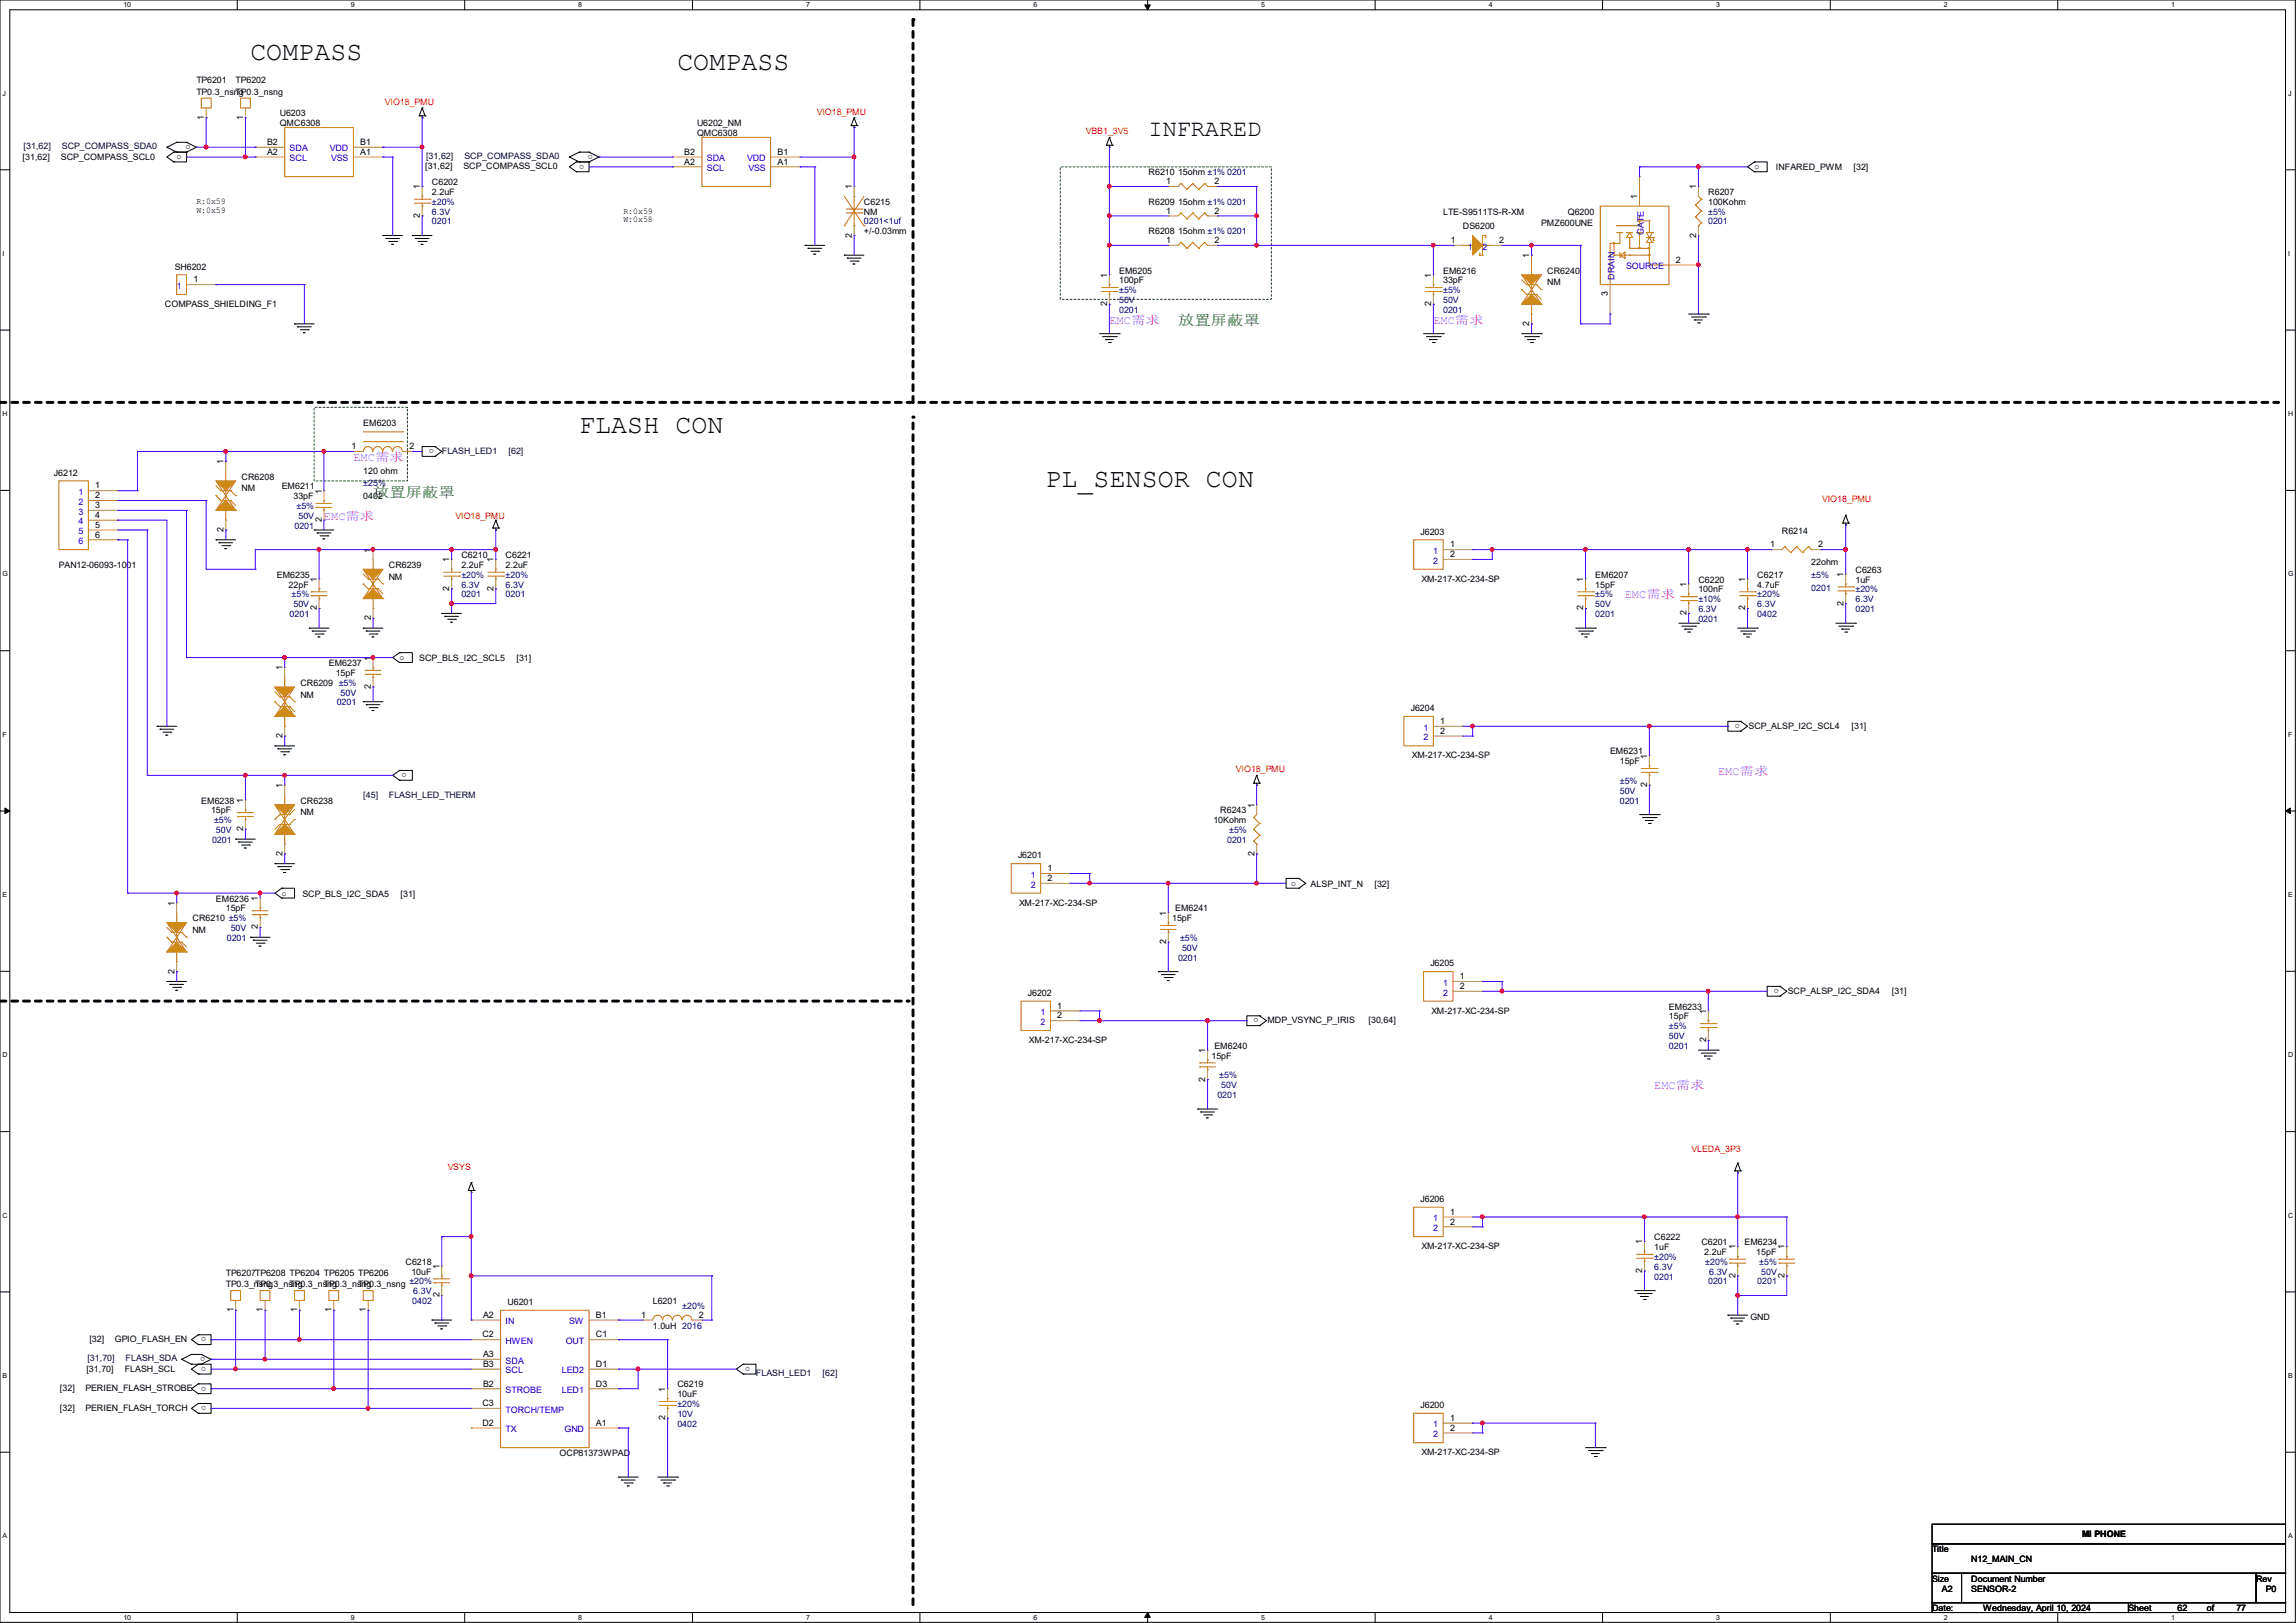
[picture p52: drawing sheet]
<svg xmlns="http://www.w3.org/2000/svg" width="297mm" height="210mm" viewBox="0 0 297 210" stroke-linecap="round" stroke-linejoin="round" font-family="sans-serif">
<defs><g id="words">
<g font-size="3.4">
<text x="32.4" y="7.8">COMPASS</text>
<text x="87.6" y="9.1">COMPASS</text>
<text x="74.9" y="56">FLASH CON</text>
<text x="135.3" y="63">PL_SENSOR CON</text>
</g>
<text font-size="3" x="148.6" y="17.7">INFRARED</text>
<g font-size="1.8" fill="#008000">
<text x="152.4" y="42">放置屏蔽罩</text>
<text x="48.3" y="64.3">放置屏蔽罩</text>
</g>
<g font-size="1.5" fill="#f0f">
<text x="143.5" y="41.9">EMC需求</text>
<text x="185.4" y="41.9">EMC需求</text>
<text x="45.7" y="59.6">EMC需求</text>
<text x="41.9" y="67.3">EMC需求</text>
<text x="210.2" y="77.4">EMC需求</text>
<text x="222.2" y="100.3">EMC需求</text>
<text x="214" y="140.9">EMC需求</text>
</g>
<g font-size="1.1">
<text x="25.4" y="10.8">TP6201</text>
<text x="30.5" y="10.8">TP6202</text>
<text x="25.4" y="12.3">TP0.3_nsng</text>
<text x="26.4" y="15.5" transform="rotate(-90 26.4 15.5)">1</text>
<text x="30.5" y="12.3">TP0.3_nsng</text>
<text x="31.5" y="15.5" transform="rotate(-90 31.5 15.5)">1</text>
<text x="36.2" y="15.1">U6203</text>
<text x="36.2" y="16.3">QMC6308</text>
<text x="90.2" y="16.3">U6202_NM</text>
<text x="90.2" y="17.6">QMC6308</text>
<text x="2.9" y="20.7">[31,62]</text>
<text x="7.9" y="20.7">SCP_COMPASS_SCL0</text>
<text x="23.5" y="20" transform="rotate(-180 23.5 20)">o</text>
<text x="24.6" y="18.8" transform="rotate(-180 24.6 18.8)">o</text>
<text x="34.5" y="20">A2</text>
<text x="34.5" y="18.8">B2</text>
<text x="46.6" y="20">A1</text>
<text x="46.6" y="18.8">B1</text>
<text x="55" y="21.9">[31,62]</text>
<text x="55.9" y="24">C6202</text>
<text x="59.9" y="21.9">SCP_COMPASS_SCL0</text>
<text x="75.6" y="21.3" transform="rotate(-180 75.6 21.3)">o</text>
<text x="76.7" y="20" transform="rotate(-180 76.7 20)">o</text>
<text x="88.5" y="21.3">A2</text>
<text x="88.5" y="20">B2</text>
<text x="100.6" y="21.3">A1</text>
<text x="100.6" y="20">B1</text>
<text x="148.6" y="22.7">R6210 15ohm ±1% 0201</text>
<text x="150.9" y="23.8">1</text>
<text x="157.1" y="23.8">2</text>
<text x="226.9" y="21.9">o</text>
<text x="229.7" y="22.1">INFARED_PWM</text>
<text x="239.8" y="22.1">[32]</text>
<text x="25.4" y="26.4">R:0x59</text>
<text x="25.4" y="27.5">W:0x59</text>
<text x="54.3" y="28.2" transform="rotate(-90 54.3 28.2)">2</text>
<text x="54.3" y="24.5" transform="rotate(-90 54.3 24.5)">1</text>
<text x="55.9" y="25.2">2.2uF</text>
<text x="80.6" y="27.6">R:0x59</text>
<text x="80.6" y="28.8">W:0x58</text>
<text x="110.2" y="24.5" transform="rotate(-90 110.2 24.5)">1</text>
<text x="111.8" y="26.5">C6215</text>
<text x="111.8" y="27.8">NM</text>
<text x="148.6" y="26.5">R6209 15ohm ±1% 0201</text>
<text x="150.9" y="27.6">1</text>
<text x="157.1" y="27.6">2</text>
<text x="186.7" y="27.8">LTE-S9511TS-R-XM</text>
<text x="189.2" y="29.7">DS6200</text>
<text x="199.4" y="29.3">PMZ600UNE</text>
<text x="202.8" y="27.8">Q6200</text>
<text x="211.8" y="25.8" transform="rotate(-90 211.8 25.8)">1</text>
<text x="219.4" y="24.5" transform="rotate(-90 219.4 24.5)">1</text>
<text x="221" y="25.2">R6207</text>
<text x="221" y="26.5">100Kohm</text>
<text x="22.6" y="34.9">SH6202</text>
<text x="110.2" y="30.7" transform="rotate(-90 110.2 30.7)">2</text>
<text x="111.8" y="30.3">+/-0.03mm</text>
<text x="143.2" y="35.9" transform="rotate(-90 143.2 35.9)">1</text>
<text x="144.8" y="35.4">EM6205</text>
<text x="148.6" y="30.3">R6208 15ohm ±1% 0201</text>
<text x="150.9" y="31.5">1</text>
<text x="157.1" y="31.5">2</text>
<text x="185.1" y="35.9" transform="rotate(-90 185.1 35.9)">1</text>
<text x="186.7" y="35.4">EM6216</text>
<text x="187.7" y="31.5">1</text>
<text x="193.9" y="31.5">2</text>
<text x="197.8" y="33.4" transform="rotate(-90 197.8 33.4)">1</text>
<text x="200.1" y="35.4">CR6240</text>
<text x="216.8" y="34">2</text>
<text x="219.4" y="30.7" transform="rotate(-90 219.4 30.7)">2</text>
<text x="21.3" y="39.7">COMPASS_SHIELDING_F1</text>
<text x="25" y="36.5">1</text>
<text x="143.2" y="39.6" transform="rotate(-90 143.2 39.6)">2</text>
<text x="144.8" y="36.7">100pF</text>
<text x="185.1" y="39.6" transform="rotate(-90 185.1 39.6)">2</text>
<text x="186.7" y="36.7">33pF</text>
<text x="200.1" y="36.9">NM</text>
<text x="208" y="38.4" transform="rotate(-90 208 38.4)">3</text>
<text x="197.8" y="42.2" transform="rotate(-90 197.8 42.2)">2</text>
<text x="45.5" y="58.1">1</text>
<text x="47" y="55.1">EM6203</text>
<text x="53" y="58.1">2</text>
<text x="56.1" y="58.1" transform="rotate(-180 56.1 58.1)">o</text>
<text x="7" y="61.6">J6212</text>
<text x="12.3" y="63.2">1</text>
<text x="12.3" y="64.5">2</text>
<text x="12.3" y="65.7">3</text>
<text x="28.9" y="60.1" transform="rotate(-90 28.9 60.1)">1</text>
<text x="31.2" y="62.1">CR6208</text>
<text x="31.2" y="63.6">NM</text>
<text x="36.4" y="63.3">EM6211</text>
<text x="38" y="64.6">33pF</text>
<text x="41.6" y="63.9" transform="rotate(-90 41.6 63.9)">1</text>
<text x="47" y="61.3">120 ohm</text>
<text x="47" y="64.6">0402</text>
<text x="12.3" y="67">4</text>
<text x="12.3" y="68.3">5</text>
<text x="12.3" y="69.6">6</text>
<text x="28.9" y="68.8" transform="rotate(-90 28.9 68.8)">2</text>
<text x="41.6" y="67.6" transform="rotate(-90 41.6 67.6)">2</text>
<text x="48" y="71.5" transform="rotate(-90 48 71.5)">1</text>
<text x="183.8" y="69.2">J6203</text>
<text x="187.6" y="70.8">1</text>
<text x="229" y="70.8">1</text>
<text x="230.5" y="69">R6214</text>
<text x="235.2" y="70.8">2</text>
<text x="7.6" y="73.5">PAN12-06093-1001</text>
<text x="35.8" y="74.8">EM6235</text>
<text x="37.3" y="76">22pF</text>
<text x="41" y="75.3" transform="rotate(-90 41 75.3)">1</text>
<text x="50.3" y="73.5">CR6239</text>
<text x="50.3" y="75">NM</text>
<text x="58.1" y="76.5" transform="rotate(-90 58.1 76.5)">2</text>
<text x="58.1" y="72.8" transform="rotate(-90 58.1 72.8)">1</text>
<text x="59.7" y="72.2">C6210</text>
<text x="59.7" y="73.5">2.2uF</text>
<text x="63.8" y="76.5" transform="rotate(-90 63.8 76.5)">2</text>
<text x="63.8" y="72.8" transform="rotate(-90 63.8 72.8)">1</text>
<text x="65.4" y="72.2">C6221</text>
<text x="65.4" y="73.5">2.2uF</text>
<text x="183.9" y="75.3">XM-217-XC-234-SP</text>
<text x="187.6" y="72.1">2</text>
<text x="204.8" y="75.3" transform="rotate(-90 204.8 75.3)">1</text>
<text x="206.4" y="74.8">EM6207</text>
<text x="206.4" y="76">15pF</text>
<text x="218.2" y="75.9" transform="rotate(-90 218.2 75.9)">1</text>
<text x="219.7" y="75.4">C6220</text>
<text x="219.7" y="76.7">100nF</text>
<text x="225.8" y="75.3" transform="rotate(-90 225.8 75.3)">1</text>
<text x="227.3" y="74.8">C6217</text>
<text x="227.3" y="76">4.7uF</text>
<text x="234.3" y="73.1">22ohm</text>
<text x="238.5" y="74.7" transform="rotate(-90 238.5 74.7)">1</text>
<text x="240" y="74.1">C6263</text>
<text x="240" y="75.4">1uF</text>
<text x="41" y="79" transform="rotate(-90 41 79)">2</text>
<text x="48" y="80.3" transform="rotate(-90 48 80.3)">2</text>
<text x="204.8" y="79" transform="rotate(-90 204.8 79)">2</text>
<text x="218.2" y="79.6" transform="rotate(-90 218.2 79.6)">2</text>
<text x="225.8" y="79" transform="rotate(-90 225.8 79)">2</text>
<text x="238.5" y="78.4" transform="rotate(-90 238.5 78.4)">2</text>
<text x="36.5" y="86.7" transform="rotate(-90 36.5 86.7)">1</text>
<text x="38.9" y="88.7">CR6209 ±5%</text>
<text x="42.5" y="86.2">EM6237</text>
<text x="43.4" y="87.5">15pF</text>
<text x="48" y="89.2" transform="rotate(-90 48 89.2)">2</text>
<text x="48" y="85.5" transform="rotate(-90 48 85.5)">1</text>
<text x="51.7" y="85.4">o</text>
<text x="54.2" y="85.6">SCP_BLS_I2C_SCL5</text>
<text x="66.8" y="85.6">[31]</text>
<text x="36.5" y="95.5" transform="rotate(-90 36.5 95.5)">2</text>
<text x="38.9" y="90.3">NM</text>
<text x="182.5" y="92">J6204</text>
<text x="186.3" y="93.7">1</text>
<text x="186.3" y="95">2</text>
<text x="225" y="93.7" transform="rotate(-180 225 93.7)">o</text>
<text x="226.2" y="94.3">SCP_ALSP_I2C_SCL4</text>
<text x="239.5" y="94.3">[31]</text>
<text x="36.5" y="102" transform="rotate(-90 36.5 102)">1</text>
<text x="52.6" y="100" transform="rotate(-180 52.6 100)">o</text>
<text x="182.6" y="98.1">XM-217-XC-234-SP</text>
<text x="208.3" y="97.6">EM6231</text>
<text x="209.5" y="98.9">15pF</text>
<text x="213.1" y="101.9" transform="rotate(-90 213.1 101.9)">2</text>
<text x="213.1" y="98.2" transform="rotate(-90 213.1 98.2)">1</text>
<text x="26" y="104">EM6238</text>
<text x="27.3" y="105.2">15pF</text>
<text x="31.5" y="107.6" transform="rotate(-90 31.5 107.6)">2</text>
<text x="31.5" y="103.9" transform="rotate(-90 31.5 103.9)">1</text>
<text x="38.9" y="104">CR6238</text>
<text x="38.9" y="105.5">NM</text>
<text x="157" y="106.5">10Kohm</text>
<text x="157.9" y="105.2">R6243</text>
<text x="162.3" y="104.5" transform="rotate(-90 162.3 104.5)">1</text>
<text x="36.5" y="110.7" transform="rotate(-90 36.5 110.7)">2</text>
<text x="131.7" y="111.1">J6201</text>
<text x="135.5" y="112.7">1</text>
<text x="162.3" y="110.7" transform="rotate(-90 162.3 110.7)">2</text>
<text x="22.6" y="117.2" transform="rotate(-90 22.6 117.2)">1</text>
<text x="24.9" y="119.2">CR6210 ±5%</text>
<text x="27.9" y="116.7">EM6236</text>
<text x="29.2" y="117.9">15pF</text>
<text x="33.4" y="116.6" transform="rotate(-90 33.4 116.6)">1</text>
<text x="36.4" y="115.9">o</text>
<text x="39.1" y="116">SCP_BLS_I2C_SDA5</text>
<text x="51.8" y="116">[31]</text>
<text x="131.8" y="117.2">XM-217-XC-234-SP</text>
<text x="135.5" y="114">2</text>
<text x="150.8" y="118.5" transform="rotate(-90 150.8 118.5)">1</text>
<text x="151.6" y="119.2">15pF</text>
<text x="152" y="117.9">EM6241</text>
<text x="167" y="114.6">o</text>
<text x="169.5" y="114.8">ALSP_INT_N</text>
<text x="177.8" y="114.8">[32]</text>
<text x="22.6" y="126" transform="rotate(-90 22.6 126)">2</text>
<text x="24.9" y="120.7">NM</text>
<text x="33.4" y="120.3" transform="rotate(-90 33.4 120.3)">2</text>
<text x="150.8" y="122.2" transform="rotate(-90 150.8 122.2)">2</text>
<text x="185" y="125.1">J6205</text>
<text x="133" y="128.9">J6202</text>
<text x="136.8" y="130.5">1</text>
<text x="136.8" y="131.8">2</text>
<text x="162.8" y="131.8" transform="rotate(-180 162.8 131.8)">o</text>
<text x="185.2" y="131.2">XM-217-XC-234-SP</text>
<text x="188.8" y="126.7">1</text>
<text x="188.8" y="128">2</text>
<text x="215.9" y="130.6">EM6233</text>
<text x="215.9" y="131.9">15pF</text>
<text x="220.7" y="131.2" transform="rotate(-90 220.7 131.2)">1</text>
<text x="230.1" y="128" transform="rotate(-180 230.1 128)">o</text>
<text x="231.3" y="128.6">SCP_ALSP_I2C_SDA4</text>
<text x="244.7" y="128.6">[31]</text>
<text x="133.1" y="135">XM-217-XC-234-SP</text>
<text x="155.9" y="136.3" transform="rotate(-90 155.9 136.3)">1</text>
<text x="156.7" y="137">15pF</text>
<text x="157.1" y="135.7">EM6240</text>
<text x="164" y="132.4">MDP_VSYNC_P_IRIS</text>
<text x="177" y="132.4">[30,64]</text>
<text x="220.7" y="134.9" transform="rotate(-90 220.7 134.9)">2</text>
<text x="155.9" y="140" transform="rotate(-90 155.9 140)">2</text>
<text x="183.8" y="155.5">J6206</text>
<text x="183.9" y="161.6">XM-217-XC-234-SP</text>
<text x="187.6" y="157.2">1</text>
<text x="187.6" y="158.5">2</text>
<text x="212.4" y="161" transform="rotate(-90 212.4 161)">1</text>
<text x="214" y="160.5">C6222</text>
<text x="214" y="161.8">1uF</text>
<text x="220.1" y="161.1">C6201</text>
<text x="224.5" y="161.7" transform="rotate(-90 224.5 161.7)">1</text>
<text x="225.7" y="161.1">EM6234</text>
<text x="230.9" y="161.7" transform="rotate(-90 230.9 161.7)">1</text>
<text x="29.2" y="165.1">TP6207TP6208 TP6204 TP6205 TP6206</text>
<text x="29.2" y="166.6">TP0.3_nsng</text>
<text x="33" y="166.6">TP0.3_nsng</text>
<text x="37.5" y="166.6">TP0.3_nsng</text>
<text x="41.9" y="166.6">TP0.3_nsng</text>
<text x="46.4" y="166.6">TP0.3_nsng</text>
<text x="52.4" y="163.7">C6218</text>
<text x="53.2" y="164.9">10uF</text>
<text x="56.9" y="167.9" transform="rotate(-90 56.9 167.9)">2</text>
<text x="56.9" y="164.2" transform="rotate(-90 56.9 164.2)">1</text>
<text x="212.4" y="164.7" transform="rotate(-90 212.4 164.7)">2</text>
<text x="220.5" y="162.4">2.2uF</text>
<text x="224.5" y="165.3" transform="rotate(-90 224.5 165.3)">2</text>
<text x="227.2" y="162.4">15pF</text>
<text x="230.9" y="165.3" transform="rotate(-90 230.9 165.3)">2</text>
<text x="11.6" y="173.7">[32]</text>
<text x="14.9" y="173.7">GPIO_FLASH_EN</text>
<text x="26.7" y="173.1" transform="rotate(-180 26.7 173.1)">o</text>
<text x="30.2" y="169.8" transform="rotate(-90 30.2 169.8)">1</text>
<text x="34" y="169.8" transform="rotate(-90 34 169.8)">1</text>
<text x="38.4" y="169.8" transform="rotate(-90 38.4 169.8)">1</text>
<text x="42.9" y="169.8" transform="rotate(-90 42.9 169.8)">1</text>
<text x="47.3" y="169.8" transform="rotate(-90 47.3 169.8)">1</text>
<text x="62.4" y="173.1">C2</text>
<text x="62.5" y="170.5">A2</text>
<text x="65.7" y="168.9">U6201</text>
<text x="77.1" y="173.1">C1</text>
<text x="77.1" y="170.5">B1</text>
<text x="82.9" y="170.5">1</text>
<text x="84.5" y="168.7">L6201</text>
<text x="84.5" y="171.9">1.0uH 2016</text>
<text x="90.4" y="170.5">2</text>
<text x="226.4" y="170.8">GND</text>
<text x="11.2" y="177.5">[31,70]</text>
<text x="16.1" y="177.5">FLASH_SCL</text>
<text x="26.5" y="175.6" transform="rotate(-180 26.5 175.6)">o</text>
<text x="26.7" y="176.9" transform="rotate(-180 26.7 176.9)">o</text>
<text x="26.7" y="179.4" transform="rotate(-180 26.7 179.4)">o</text>
<text x="62.5" y="175.6">A3</text>
<text x="62.5" y="176.9">B3</text>
<text x="62.5" y="179.4">B2</text>
<text x="77.1" y="179.4">D3</text>
<text x="77.1" y="176.9">D1</text>
<text x="87.6" y="179.5">C6219</text>
<text x="97" y="176.9" transform="rotate(-180 97 176.9)">o</text>
<text x="7.7" y="180">[32]</text>
<text x="7.7" y="182.6">[32]</text>
<text x="11" y="180">PERIEN_FLASH_STROBE</text>
<text x="11" y="182.6">PERIEN_FLASH_TORCH</text>
<text x="26.7" y="182" transform="rotate(-180 26.7 182)">o</text>
<text x="62.4" y="182">C3</text>
<text x="62.4" y="184.5">D2</text>
<text x="77.1" y="184.5">A1</text>
<text x="86.1" y="183.8" transform="rotate(-90 86.1 183.8)">2</text>
<text x="86.1" y="180.1" transform="rotate(-90 86.1 180.1)">1</text>
<text x="87.6" y="180.8">10uF</text>
<text x="183.8" y="182.2">J6200</text>
<text x="187.6" y="183.9">1</text>
<text x="187.6" y="185.1">2</text>
<text x="72.4" y="188.4">OCP81373WPAD</text>
<text x="183.9" y="188.3">XM-217-XC-234-SP</text>
<text x="249.9" y="200.9">Title</text>
<text x="255" y="202.1">N12_MAIN_CN</text>
<text x="269.4" y="198.9">MI PHONE</text>
<text x="249.9" y="204.7">Size</text>
<text x="249.9" y="208.5">Date:</text>
<text x="251.2" y="206">A2</text>
<text x="255" y="204.7">Document Number</text>
<text x="255" y="206">SENSOR-2</text>
<text x="256.5" y="208.5">Wednesday, April 10, 2024</text>
<text x="275.3" y="208.5">Sheet</text>
<text x="281.7" y="208.5">62</text>
<text x="285.5" y="208.5">of</text>
<text x="289.3" y="208.5">77</text>
<text x="291.8" y="204.7">Rev</text>
<text x="293.1" y="206">P0</text>
</g>
<g font-size="1.1" fill="#f00">
<text x="49.8" y="13.5">VIO18_PMU</text>
<text x="105.7" y="14.8">VIO18_PMU</text>
<text x="140.5" y="17.4">VBB1_3V5</text>
<text x="235.7" y="65">VIO18_PMU</text>
<text x="58.9" y="67.1">VIO18_PMU</text>
<text x="159.9" y="99.9">VIO18_PMU</text>
<text x="218.8" y="149.1">VLEDA_3P3</text>
<text x="57.9" y="151.3">VSYS</text>
</g>
<g font-size="1.1" fill="#000040">
<text x="3" y="19.3">[31,62]</text>
<text x="8" y="19.3">SCP_COMPASS_SDA0</text>
<text x="55.1" y="20.5">[31,62]</text>
<text x="60.1" y="20.5">SCP_COMPASS_SDA0</text>
<text x="57.1" y="58.8">FLASH_LED1</text>
<text x="65.8" y="58.8">[62]</text>
<text x="47" y="103.2">[45]</text>
<text x="50.3" y="103.2">FLASH_LED_THERM</text>
<text x="11.3" y="176.1">[31,70]</text>
<text x="16.3" y="176.1">FLASH_SDA</text>
<text x="97.8" y="178">FLASH_LED1</text>
<text x="106.4" y="178">[62]</text>
</g>
<g font-size="1.1" fill="#00c">
<text x="37.5" y="20.9">SCL</text>
<text x="37.5" y="19.6">SDA</text>
<text x="42.7" y="19.6">VDD</text>
<text x="42.8" y="20.9">VSS</text>
<text x="91.4" y="22.1">SCL</text>
<text x="91.4" y="20.9">SDA</text>
<text x="96.6" y="20.9">VDD</text>
<text x="96.8" y="22.1">VSS</text>
<text x="189.9" y="32.3">1</text>
<text x="191.8" y="32.3">2</text>
<text x="210.3" y="34.8">SOURCE</text>
<text x="212.6" y="30.4" transform="rotate(-90 212.6 30.4)">GATE</text>
<text x="22.9" y="37.4">1</text>
<text x="208.8" y="36.2" transform="rotate(-90 208.8 36.2)">DRAIN</text>
<text x="10.2" y="64.1">1</text>
<text x="10.2" y="65.3">2</text>
<text x="10.2" y="66.6">3</text>
<text x="10.2" y="67.9">4</text>
<text x="10.2" y="69.1">5</text>
<text x="10.2" y="70.4">6</text>
<text x="185.4" y="71.7">1</text>
<text x="185.4" y="72.9">2</text>
<text x="184.1" y="94.5">1</text>
<text x="184.1" y="95.8">2</text>
<text x="133.3" y="113.6">1</text>
<text x="133.3" y="114.9">2</text>
<text x="134.6" y="131.4">1</text>
<text x="186.7" y="127.6">1</text>
<text x="186.7" y="128.8">2</text>
<text x="134.6" y="132.6">2</text>
<text x="185.4" y="158">1</text>
<text x="185.4" y="159.3">2</text>
<text x="65.4" y="171.4">IN</text>
<text x="65.4" y="173.9">HWEN</text>
<text x="73.2" y="173.9">OUT</text>
<text x="73.6" y="171.4">SW</text>
<text x="65.4" y="176.5">SDA</text>
<text x="65.4" y="177.7">SCL</text>
<text x="72.7" y="177.7">LED2</text>
<text x="65.4" y="182.8">TORCH/TEMP</text>
<text x="65.4" y="185.3">TX</text>
<text x="65.4" y="180.3">STROBE</text>
<text x="72.7" y="180.3">LED1</text>
<text x="73" y="185.3">GND</text>
<text x="185.4" y="184.7">1</text>
<text x="185.4" y="186">2</text>
</g>
<g font-size="1.1" fill="#000080">
<text x="55.9" y="29">0201</text>
<text x="55.9" y="27.8">6.3V</text>
<text x="55.9" y="26.5">±20%</text>
<text x="111.8" y="29">0201&lt;1uf</text>
<text x="221" y="27.8">±5%</text>
<text x="221" y="29">0201</text>
<text x="144.8" y="40.5">0201</text>
<text x="144.8" y="39.2">50V</text>
<text x="144.8" y="37.9">±5%</text>
<text x="186.7" y="40.5">0201</text>
<text x="186.7" y="39.2">50V</text>
<text x="186.7" y="37.9">±5%</text>
<text x="38.4" y="65.9">±5%</text>
<text x="47" y="63">±25%</text>
<text x="38.1" y="68.4">0201</text>
<text x="38.6" y="67.1">50V</text>
<text x="37.7" y="77.3">±5%</text>
<text x="59.7" y="77.3">0201</text>
<text x="59.7" y="76">6.3V</text>
<text x="59.7" y="74.8">±20%</text>
<text x="65.4" y="77.3">0201</text>
<text x="65.4" y="76">6.3V</text>
<text x="65.4" y="74.8">±20%</text>
<text x="206.4" y="77.3">±5%</text>
<text x="219.7" y="77.9">±10%</text>
<text x="227.3" y="77.3">±20%</text>
<text x="234.3" y="74.8">±5%</text>
<text x="234.3" y="76.4">0201</text>
<text x="240" y="77.9">6.3V</text>
<text x="240" y="76.7">±20%</text>
<text x="37.5" y="79.8">0201</text>
<text x="38" y="78.6">50V</text>
<text x="206.4" y="79.8">0201</text>
<text x="206.4" y="78.6">50V</text>
<text x="219.7" y="80.5">0201</text>
<text x="219.7" y="79.2">6.3V</text>
<text x="227.3" y="79.8">0402</text>
<text x="227.3" y="78.6">6.3V</text>
<text x="240" y="79.2">0201</text>
<text x="43.6" y="91.3">0201</text>
<text x="44.1" y="90">50V</text>
<text x="209.5" y="101.4">±5%</text>
<text x="27.7" y="106.5">±5%</text>
<text x="27.9" y="107.8">50V</text>
<text x="159" y="107.8">±5%</text>
<text x="209.5" y="104">0201</text>
<text x="209.5" y="102.7">50V</text>
<text x="27.4" y="109.1">0201</text>
<text x="158.7" y="109.1">0201</text>
<text x="29.3" y="121.8">0201</text>
<text x="29.8" y="120.5">50V</text>
<text x="152.4" y="124.3">0201</text>
<text x="152.7" y="121.8">±5%</text>
<text x="152.9" y="123">50V</text>
<text x="215.9" y="135.7">0201</text>
<text x="215.9" y="134.5">50V</text>
<text x="215.9" y="133.2">±5%</text>
<text x="157.5" y="142.1">0201</text>
<text x="157.7" y="139.5">±5%</text>
<text x="158" y="140.8">50V</text>
<text x="53" y="166.2">±20%</text>
<text x="53.5" y="167.5">6.3V</text>
<text x="214" y="165.6">0201</text>
<text x="214" y="164.3">6.3V</text>
<text x="214" y="163">±20%</text>
<text x="220.6" y="163.7">±20%</text>
<text x="221" y="166.2">0201</text>
<text x="221.1" y="164.9">6.3V</text>
<text x="227.3" y="166.2">0201</text>
<text x="227.6" y="163.7">±5%</text>
<text x="227.8" y="164.9">50V</text>
<text x="53.3" y="168.7">0402</text>
<text x="88.3" y="169.4">±20%</text>
<text x="87.6" y="184.6">0402</text>
<text x="87.6" y="183.4">10V</text>
<text x="87.6" y="182.1">±20%</text>
</g>
<g font-size=".9">
<text x="16" y=".9">10</text>
<text x="45.4" y=".9">9</text>
<text x="74.8" y=".9">8</text>
<text x="104.3" y=".9">7</text>
<text x="133.7" y=".9">6</text>
<text x="163.2" y=".9">5</text>
<text x="192.6" y=".9">4</text>
<text x="222" y=".9">3</text>
<text x="251.5" y=".9">2</text>
<text x="280.9" y=".9">1</text>
<text x=".3" y="12.4">J</text>
<text x="296" y="12.4">J</text>
<text x=".3" y="33.1">I</text>
<text x="296" y="33.1">I</text>
<text x=".3" y="53.8">H</text>
<text x="296" y="53.8">H</text>
<text x=".3" y="74.6">G</text>
<text x="296" y="74.6">G</text>
<text x=".3" y="95.3">F</text>
<text x="296" y="95.3">F</text>
<text x=".3" y="116.1">E</text>
<text x="296" y="116.1">E</text>
<text x=".3" y="136.8">D</text>
<text x="296" y="136.8">D</text>
<text x=".3" y="157.6">C</text>
<text x="296" y="157.6">C</text>
<text x=".3" y="178.3">B</text>
<text x="296" y="178.3">B</text>
<text x=".3" y="199.1">A</text>
<text x="296" y="199.1">A</text>
<text x="16" y="209.6">10</text>
<text x="45.4" y="209.6">9</text>
<text x="74.8" y="209.6">8</text>
<text x="104.3" y="209.6">7</text>
<text x="133.7" y="209.6">6</text>
<text x="163.2" y="209.6">5</text>
<text x="192.6" y="209.6">4</text>
<text x="222" y="209.6">3</text>
<text x="251.5" y="209.6">2</text>
<text x="280.9" y="209.6">1</text>
</g>
</g></defs>
<path d="M0 0h296.9v209.9h-296.9zM1.3 1.3h294.4v207.4h-294.4z" fill="none" stroke="#000" stroke-width=".13"/>
<g fill="#fff">
<path d="M16 .1h1v1h-1z"/>
<path d="M16 208.8h1v1h-1z"/>
</g>
<path d="M30.7 0v1.3M30.7 208.7v1.2" fill="none" stroke="#000" stroke-width=".13"/>
<g fill="#fff">
<path d="M45.4 .1h.5v1h-.5z"/>
<path d="M45.4 208.8h.5v1h-.5z"/>
</g>
<path d="M60.1 0v1.3M60.1 208.7v1.2" fill="none" stroke="#000" stroke-width=".13"/>
<g fill="#fff">
<path d="M74.8 .1h.5v1h-.5z"/>
<path d="M74.8 208.8h.5v1h-.5z"/>
</g>
<path d="M89.6 0v1.3M89.6 208.7v1.2" fill="none" stroke="#000" stroke-width=".13"/>
<g fill="#fff">
<path d="M104.3 .1h.5v1h-.5z"/>
<path d="M104.3 208.8h.5v1h-.5z"/>
</g>
<path d="M119 0v1.3M119 208.7v1.2" fill="none" stroke="#000" stroke-width=".13"/>
<g fill="#fff">
<path d="M133.7 .1h.5v1h-.5z"/>
<path d="M133.7 208.8h.5v1h-.5z"/>
</g>
<path d="M148.5 0v1.3M148.5 208.7v1.2" fill="none" stroke="#000" stroke-width=".13"/>
<path d="M148.1 .6h.7l-.3 .7zM148.5 208.7l.3 .6h-.7z" fill="#000" stroke="#000" stroke-width=".13"/>
<g fill="#fff">
<path d="M163.2 .1h.5v1h-.5z"/>
<path d="M163.2 208.8h.5v1h-.5z"/>
</g>
<path d="M177.9 0v1.3M177.9 208.7v1.2" fill="none" stroke="#000" stroke-width=".13"/>
<g fill="#fff">
<path d="M192.6 .1h.5v1h-.5z"/>
<path d="M192.6 208.8h.5v1h-.5z"/>
</g>
<path d="M207.3 0v1.3M207.3 208.7v1.2" fill="none" stroke="#000" stroke-width=".13"/>
<g fill="#fff">
<path d="M222 .1h.5v1h-.5z"/>
<path d="M222 208.8h.5v1h-.5z"/>
</g>
<path d="M236.8 0v1.3M236.8 208.7v1.2" fill="none" stroke="#000" stroke-width=".13"/>
<g fill="#fff">
<path d="M251.5 .1h.5v1h-.5z"/>
<path d="M251.5 208.8h.5v1h-.5z"/>
</g>
<path d="M266.2 0v1.3M266.2 208.7v1.2" fill="none" stroke="#000" stroke-width=".13"/>
<g fill="#fff">
<path d="M280.9 .1h.5v1h-.5z"/>
<path d="M280.9 208.8h.5v1h-.5z"/>
<path d="M.3 11.6h.5v1h-.5z"/>
<path d="M296 11.6h.5v1h-.5z"/>
<path d="M.3 32.3h.3v1h-.3z"/>
<path d="M296 32.3h.2v1h-.2z"/>
</g>
<path d="M0 22h1.3M295.7 22h1.2" fill="none" stroke="#000" stroke-width=".13"/>
<g fill="#fff">
<path d="M.3 53h.6v1.1h-.6z"/>
<path d="M296 53h.6v1.1h-.6z"/>
</g>
<path d="M0 42.7h1.3M295.7 42.7h1.2" fill="none" stroke="#000" stroke-width=".13"/>
<g fill="#fff">
<path d="M.3 73.8h.7v1h-.7z"/>
<path d="M296 73.8h.7v1h-.7z"/>
</g>
<path d="M0 63.5h1.3M295.7 63.5h1.2" fill="none" stroke="#000" stroke-width=".13"/>
<g fill="#fff">
<path d="M.3 94.5h.6v1h-.6z"/>
<path d="M296 94.5h.5v1h-.5z"/>
</g>
<path d="M0 84.2h1.3M295.7 84.2h1.2" fill="none" stroke="#000" stroke-width=".13"/>
<g fill="#fff">
<path d="M.3 115.3h.6v1h-.6z"/>
<path d="M296 115.3h.6v1h-.6z"/>
</g>
<path d="M0 104.9h1.3M295.7 104.9h1.2" fill="none" stroke="#000" stroke-width=".13"/>
<path d="M.6 104.6l.7 .3-.7 .4zM295.7 104.9l.6-.3v.7z" fill="#000" stroke="#000" stroke-width=".13"/>
<g fill="#fff">
<path d="M.3 136h.7v1h-.7z"/>
<path d="M296 136h.6v1h-.6z"/>
</g>
<path d="M0 125.7h1.3M295.7 125.7h1.2" fill="none" stroke="#000" stroke-width=".13"/>
<g fill="#fff">
<path d="M.3 156.8h.7v1h-.7z"/>
<path d="M296 156.8h.6v1h-.6z"/>
</g>
<path d="M0 146.4h1.3M295.7 146.4h1.2" fill="none" stroke="#000" stroke-width=".13"/>
<g fill="#fff">
<path d="M.3 177.5h.6v1h-.6z"/>
<path d="M296 177.5h.6v1h-.6z"/>
</g>
<path d="M0 167.2h1.3M295.7 167.2h1.2" fill="none" stroke="#000" stroke-width=".13"/>
<g fill="#fff">
<path d="M.3 198.2h.6v1.1h-.6z"/>
<path d="M296 198.2h.5v1.1h-.5z"/>
</g>
<g fill="none" stroke="#000" stroke-width=".13">
<path d="M21.6 19h.1M21.6 19l1.3 .7M22.5 19.7h.1M22.5 19.7h1.6v1.3h-1.6M22.5 19.7l-.9 .6 .9 .7M22.9 19.7h.1M22.9 18.4h.1M22.9 19.7h1.2M22.9 18.4h1.2M22.9 18.4l-1.3 .6M24.1 19.7h.1M24.1 18.4h.1"/>
<path d="M24.1 18.4l1.3 .6M25.4 19h.1M25.4 19l-1.3 .7M54.2 15h.1M54.2 15h.8M54.6 15.2h.1M54.6 14h.1M54.6 15v.2M54.6 14l.4 1M54.6 14l-.4 1M55 15h.1M74.9 19.7h.1"/>
<path d="M74.9 19.7h1.3M74.9 19.7l-1.2 .6M76.2 19.7h.1M76.2 19.7l1.3 .6M110.1 16.3h.1M110.1 16.3h.8M110.5 16.5h.1M110.5 15.2h.1M110.5 16.3v.2M110.5 15.2l.4 1.1M110.5 15.2l-.4 1.1M110.9 16.3h.1"/>
<path d="M143.1 18.8h.1M143.1 18.8h.8M143.5 19h.1M143.5 17.8h.1M143.5 18.8v.2M143.5 17.8l-.4 1M143.5 17.8l.4 1M143.9 18.8h.1M22.5 21h.1M49.5 30.5h.1M49.5 30.5h2.6M49.9 30.9h.1"/>
<path d="M49.9 30.9h1.8M50.3 31.2h1M50.7 31.6h.1M50.7 31.6h.2M51.3 31.2h.1M53.3 30.5h.1M53.3 30.5h2.6M53.7 30.9h.1M53.7 30.9h1.8M54.1 31.2h1M54.5 31.6h.1M54.5 31.6h.2"/>
<path d="M55.1 31.2h.1M73.7 20.3h.1M73.7 20.3l1.2 .7M74.5 22.2h.1M74.5 21h.1M74.5 21h1.7v1.2h-1.7M74.5 21l-.8 .6 .8 .6M74.9 21h.1M74.9 21h1.3M76.2 21h.1M77.5 20.3h.1M77.5 20.3l-1.3 .7"/>
<path d="M104.1 31.7h.1M104.1 31.7h2.6M104.5 32.1h.1M104.5 32.1h1.8M104.9 32.5h1M105.3 32.9h.1M105.3 32.9h.2M105.9 32.5h.1M109.2 33h.1M109.2 33h2.6M109.6 33.4h.1M109.6 33.4h1.8"/>
<path d="M110 33.8h1M110.4 34.2h.1M110.4 34.2h.2M111 33.8h.1M226.9 21h.1M226.9 22.2h.1M226.9 21h1.7v1.2h-1.7M226.9 21l-.8 .6 .8 .6M38.1 41.9h.1M38.1 41.9h2.5M38.5 42.3h.1M38.5 42.3h1.8"/>
<path d="M38.9 42.7h1M39.2 43.1h.1M39.2 43.1h.3M39.9 42.7h.1M56.3 59.1h.1M56.3 57.8h.1M56.3 57.8h-1.7v1.3h1.7M56.3 57.8l.8 .6-.8 .7M142.2 43.2h2.6M142.6 43.6h1.8M143 43.9h.1M143 43.9h1"/>
<path d="M143.4 44.3h.2M143.6 44.3h.1M144.4 43.6h.1M144.8 43.2h.1M184.1 43.2h2.6M184.5 43.6h1.8M184.9 43.9h.1M184.9 43.9h1M185.3 44.3h.2M185.5 44.3h.1M186.3 43.6h.1M186.7 43.2h.1"/>
<path d="M196.8 43.2h2.6M197.2 43.6h1.8M197.6 43.9h.1M197.6 43.9h1M198 44.3h.2M198.2 44.3h.1M199 43.6h.1M199.4 43.2h.1M218.4 40.6h2.6M218.8 41h1.8M219.2 41.4h.1M219.2 41.4h1"/>
<path d="M219.6 41.8h.2M219.8 41.8h.1M220.6 41h.1M221 40.6h.1M27.9 69.8h.1M27.9 69.8h2.6M28.3 70.2h.1M28.3 70.2h1.8M28.7 70.6h1M29.1 71h.1M29.1 71h.2M29.7 70.6h.1"/>
<path d="M40.6 68.6h.1M40.6 68.6h2.6M41 69h.1M41 69h1.8M41.4 69.3h1M41.8 69.7h.1M41.8 69.7h.2M42.4 69.3h.1M57.1 79.4h.1M57.1 79.4h2.6M57.5 79.8h.1M57.5 79.8h1.8"/>
<path d="M63.8 68.3h.1M63.8 68.3h.7M64.1 68.6h.1M64.1 67.3h.1M64.1 68.3v.3M64.1 67.3l-.3 1M64.1 67.3l.4 1M64.5 68.3h.1M238.4 67.7h.1M238.4 67.7h.7M238.8 67.9h.1M238.8 66.7h.1"/>
<path d="M238.8 67.7v.2M238.8 66.7l.3 1M238.8 66.7l-.4 1M239.1 67.7h.1M20.3 94h.1M20.3 94h2.6M20.7 94.4h.1M20.7 94.4h1.8M21.1 94.7h1M21.5 95.1h.1M21.5 95.1h.2M22.1 94.7h.1"/>
<path d="M35.6 96.5h.1M35.6 96.5h2.5M35.9 96.9h.1M35.9 96.9h1.8M36.3 97.3h1M36.7 97.7h.1M36.7 97.7h.3M37.3 97.3h.1M40 81.3h.1M40 81.3h2.5M40.4 81.7h.1M40.4 81.7h1.8"/>
<path d="M40.8 82h1M41.1 82.4h.1M41.1 82.4h.3M41.8 82h.1M47 81.3h.1M47 90.8h.1M47 81.3h2.5M47 90.8h2.5M47.4 81.7h.1M47.4 91.2h.1M47.4 81.7h1.7M47.4 91.2h1.7"/>
<path d="M47.8 82h1M47.8 91.6h1M48.1 82.4h.1M48.1 91.9h.1M48.1 82.4h.3M48.1 91.9h.3M48.8 82h.1M48.8 91.6h.1M51.7 84.5h.1M51.7 85.7h.1M51.7 84.5h1.6v1.2h-1.6M51.7 99.7h.1"/>
<path d="M51.7 99.7h1.6v1.3h-1.6M51.7 84.5l-.9 .6 .9 .6M51.7 99.7l-.9 .6 .9 .7M57.9 80.1h1M58.3 80.5h.1M58.3 80.5h.2M58.9 80.1h.1M203.8 81.3h2.6M204.2 81.7h1.8M204.6 82h.1M204.6 82h1M205 82.4h.2"/>
<path d="M205.2 82.4h.1M206 81.7h.1M206.4 81.3h.1M217.2 80.6h2.5M217.6 81h1.7M217.9 81.4h.1M217.9 81.4h1M218.3 81.8h.3M218.6 81.8h.1M219.3 81h.1M219.7 80.6h.1M224.8 81.3h2.5"/>
<path d="M225.2 94.6h.1M225.2 93.3h.1M225.2 93.3h-1.7v1.3h1.7M225.2 81.7h1.7M225.2 93.3l.9 .7-.9 .6M225.6 82h.1M225.6 82h1M225.9 82.4h.3M226.2 82.4h.1M226.9 81.7h.1M227.3 81.3h.1M237.5 80.6h2.5"/>
<path d="M237.9 81h1.7M238.3 81.4h.1M238.3 81.4h1M238.6 81.8h.3M238.9 81.8h.1M239.6 81h.1M240 80.6h.1M30.5 108.6h.1M30.5 108.6h2.5M30.9 109h.1M30.9 109h1.7M31.2 109.3h1.1"/>
<path d="M31.6 109.7h.1M31.6 109.7h.3M32.3 109.3h.1M35.6 111.8h.1M35.6 111.8h2.5M35.9 112.1h.1M35.9 112.1h1.8M36.3 112.5h1M36.4 114.9h.1M36.4 116.2h.1M36.4 114.9h1.7v1.3h-1.7M36.4 114.9l-.8 .7 .8 .6"/>
<path d="M36.7 112.9h.1M36.7 112.9h.3M37.3 112.5h.1M51.7 101h.1M162.2 101.3h.1M162.2 101.3h.7M162.6 101.6h.1M162.6 100.3h.1M162.6 101.3v.3M162.6 100.3l-.4 1M162.6 100.3l.3 1M162.9 101.3h.1"/>
<path d="M168 113.7h.1M168 114.9h.1M168 113.7h-1.6v1.2h1.6M168 113.7l.9 .6-.9 .6M212.1 105.4h2.5M212.5 105.8h1.7M212.9 106.2h.1M212.9 106.2h1M213.2 106.6h.3M213.5 106.6h.1M214.2 105.8h.1M214.6 105.4h.1"/>
<path d="M21.6 127h.1M21.6 127h2.5M22 127.4h.1M22 127.4h1.7M22.4 127.8h1M22.7 128.1h.1M22.7 128.1h.3M23.4 127.8h.1M32.4 121.3h.1M32.4 121.3h2.5M32.8 121.7h.1M32.8 121.7h1.7"/>
<path d="M33.1 122h1.1M33.5 122.4h.1M33.5 122.4h.3M34.2 122h.1M149.9 125.7h.1M149.9 125.7h2.5M150.2 126.1h.1M150.2 126.1h1.8M150.6 126.5h1M151 126.9h.1M151 126.9h.3M151.6 126.5h.1"/>
<path d="M162.9 132.7h.1M162.9 131.4h.1M162.9 131.4h-1.6v1.3h1.6M162.9 131.4l.9 .7-.9 .6M219.7 135.9h2.5M220.1 136.3h1.8M220.5 136.7h.1M220.5 136.7h1M220.9 137h.2M221.1 137h.1M221.9 136.3h.1M222.2 135.9h.1"/>
<path d="M230.3 128.9h.1M230.3 127.6h.1M230.3 127.6h-1.7v1.3h1.7M230.3 127.6l.8 .7-.8 .6M60.6 154.1h.1M60.6 154.1h.7M61 154.3h.1M61 153h.1M61 154.1v.2M61 153l.3 1.1M61 153l-.4 1.1M61.3 154.1h.1"/>
<path d="M154.9 143.5h.1M154.9 143.5h2.6M155.3 143.9h.1M155.3 143.9h1.8M155.7 144.3h1M156.1 144.7h.1M156.1 144.7h.2M156.7 144.3h.1M224.4 151.5h.1M224.4 151.5h.8M224.8 151.8h.1M224.8 150.5h.1"/>
<path d="M224.8 151.5v.3M224.8 150.5l.4 1M224.8 150.5l-.4 1M225.2 151.5h.1M23.5 175.9h.1M23.5 175.9l1.3 .6M24.8 176.5h.1M24.8 175.3h.1M24.8 176.5h1.2M24.8 175.3h1.2M24.8 175.3l-1.3 .6M25.7 174h.1"/>
<path d="M25.7 172.7h.1M25.7 172.7h1.6v1.3h-1.6M25.7 177.8h.1M25.7 176.5h.1M25.7 176.5h1.6v1.3h-1.6M25.7 179.1h.1M25.7 179.1h1.6v1.2h-1.6M25.7 172.7l-.9 .7 .9 .6M25.7 176.5l-.9 .7 .9 .6M25.7 179.1l-.9 .6 .9 .6M26 176.5h.1M26 175.3h.1"/>
<path d="M26 175.3l1.3 .6M27.3 175.9h.1M27.3 175.9l-1.3 .6M55.9 170.8h.1M55.9 170.8h2.5M56.3 171.2h.1M56.3 171.2h1.7M56.6 171.6h1.1M57 172h.1M57 172h.3M57.7 171.6h.1M96.1 177.8h.1"/>
<path d="M96.1 176.5h.1M96.1 176.5h1.7v1.3h-1.7M96.1 176.5l-.9 .7 .9 .6M211.5 167h2.5M211.8 167.4h1.8M212.2 167.8h.1M212.2 167.8h1M212.6 168.1h.3M212.9 168.1h.1M213.6 167.4h.1M214 167h.1M223.5 170.2h.1"/>
<path d="M223.5 170.2h2.6M223.9 170.6h.1M223.9 170.6h1.8M224.3 170.9h1M224.7 171.3h.1M224.7 171.3h.2M225.3 170.9h.1M0 187.9h1.3M25.7 180.3h.1M25.7 182.9h.1M25.7 181.6h.1M25.7 181.6h1.6v1.3h-1.6"/>
<path d="M25.7 181.6l-.9 .6 .9 .7M80 191.1h.1M80 191.1h2.5M80.4 191.5h.1M80.4 191.5h1.8M80.8 191.9h1M81.2 192.3h.1M81.2 192.3h.2M81.8 191.9h.1M85.1 191.1h2.5M85.5 191.5h1.7M85.9 191.9h.1"/>
<path d="M85.9 191.9h1M86.2 192.3h.3M86.5 192.3h.1M87.2 191.5h.1M87.6 191.1h.1M205.1 187.3h2.5M205.5 187.7h1.8M205.9 188.1h.1M205.9 188.1h1M206.2 188.5h.3M206.5 188.5h.1M207.3 187.7h.1"/>
<path d="M207.6 187.3h.1M249.9 197.2h45.8v2.6h-45.8zM249.9 199.8h45.8v3.8h-45.8zM295.7 187.9h1.2M249.9 203.6h3.8v3.8h-3.8zM249.9 207.4h25.4v1.3h-25.4zM253.7 203.6h38.1v3.8h-38.1zM275.3 207.4h20.4v1.3h-20.4zM291.8 203.6h3.9v3.8h-3.9z"/>
</g>
<path d="M0 52.1h294.6M118.1 52.1v-49.6M118.1 99.7v-45.7M0 129.5h117.5M118.1 207.6v-107.9" fill="none" stroke="#000" stroke-width=".38" stroke-dasharray=".8 .8"/>
<g fill="#000" stroke-dasharray=".8 .8">
<circle cx="118.1" cy="2.5" r=".19"/>
<circle cx="118.1" cy="54" r=".19"/>
<circle cx="294.6" cy="52.1" r=".19"/>
<circle cx="118.1" cy="99.7" r=".19"/>
<circle cx="117.5" cy="129.5" r=".19"/>
</g>
<path d="M137.2 21.6h27.3v17.1h-27.3zM40.6 52.7h12.1v9.5h-12.1z" fill="none" stroke="#008000" stroke-width=".13" stroke-dasharray=".3 .3"/>
<g fill="none" stroke="#cc8006" stroke-width=".13">
<path d="M26 12.7h1.3v1.3h-1.3zM31.1 12.7h1.3v1.3h-1.3zM36.8 16.5h8.9v6.4h-8.9zM90.8 17.8h8.9v6.3h-8.9zM22.9 35.6h1.2v2.5h-1.2zM53.6 25.8h2M53.6 26.3h2M54.6 25.4h.1M54.6 26.7h.1M54.6 25.4v.4M54.6 26.3v.4M55.6 25.8h.1"/>
<path d="M55.6 26.3h.1M109.2 29.2h.1M109.2 25.4l2.6 3.8M109.5 27.1h2M109.5 27.6h2M110.5 25.4h.1M110.5 29.2h.1M110.5 25.4v1.7M110.5 27.6v1.6M111.5 27.1h.1M111.5 27.6h.1M111.8 29.2h.1"/>
<path d="M111.8 25.4l-2.6 3.8M142.5 37.2h2M142.5 37.7h2M143.5 36.8h.1M143.5 38.1h.1M143.5 36.8v.4M143.5 37.7v.4M144.5 37.2h.1M144.5 37.7h.1M152.8 27.6h.1M152.8 23.7h.1M152.8 31.4h.1"/>
<path d="M152.8 27.6l-.4 .3M152.8 27.6l.7 .7M152.8 23.7l-.4 .4M152.8 23.7l.7 .8M152.8 31.4l-.4 .3M152.8 31.4l.7 .7M153.5 28.3h.1M153.5 24.5h.1M153.5 32.1h.1M154.3 27.6h.1M154.3 23.7h.1M154.3 31.4h.1"/>
<path d="M154.3 27.6l-.8 .7M154.3 27.6l.8 .7M154.3 23.7l-.8 .8M154.3 23.7l.8 .8M154.3 31.4l-.8 .7M154.3 31.4l.8 .7M155.1 28.3h.1M155.1 24.5h.1M155.1 32.1h.1M155.8 27.6h.1M155.8 23.7h.1M155.8 31.4h.1"/>
<path d="M155.8 27.6l-.7 .7M155.8 27.6l.4 .3M155.8 23.7l-.7 .8M155.8 23.7l.4 .4M155.8 31.4l-.7 .7M155.8 31.4l.4 .3M156.2 27.9h.1M156.2 24.1h.1M156.2 31.7h.1M184.4 37.2h2M184.4 37.7h2M185.4 36.8h.1"/>
<path d="M185.4 38.1h.1M185.4 36.8v.4M185.4 37.7v.4M186.4 37.2h.1M186.4 37.7h.1M189.2 31.7h.1M189.2 31.7h1.3M191.4 33h.1M191.4 32.8h.1M191.4 33h.4M191.4 32.8v.2M191.8 31.7h.1"/>
<path d="M191.8 33h.1M191.8 31.7h1.2M192.2 30.5h.1M192.2 30.7h.1M192.2 30.5h-.4v2.5M192.2 30.5v.2M196.8 37.5h.1M196.8 39.4h.1M196.8 36.2l.7 .6M196.8 37.5l.7 .6M196.8 35.6l2.6 3.8M197.5 36.8h.1"/>
<path d="M197.5 38.1h.1M197.5 36.8h1.3M197.5 38.1h1.3M198.1 35.6h.1M198.1 38.1h.1M198.1 34.3v1.3M198.1 36.8v1.3M198.1 39.4v1.2M198.8 36.8h.1M198.8 38.1h.1M198.8 36.8l.6 .7M198.8 38.1l.6 .6"/>
<path d="M199.4 37.5h.1M199.4 39.4h.1M199.4 35.6l-2.6 3.8M207 26.7h8.9v10.1h-8.9zM208.3 31.5h.1M208.3 36.8h.1M208.3 31.5v5.3M208.8 31.5h.1M208.8 33h.1M208.8 33h4.6M208.8 31.5v1.5M209.2 29.2h.1"/>
<path d="M209.2 30.1h.1M209.2 29.2h2.9M209.2 30.1h.7M209.5 30.1h.1M209.5 33h.1M209.5 33.3h.1M209.5 30.1v1.4h-1.2M209.5 32.6v.7M209.5 33l.7 .4M210.2 33.4h.1M210.2 32.6h.1M210.2 32.6v.8"/>
<path d="M210.2 32.6l-.7 .4M210.4 30.1h.1M210.4 30.7h.1M210.4 30.1h.8M210.8 33h.1M210.8 32.1h.1M210.8 30.1h.1M210.8 32.1h2.6M210.8 30.1l.4 .6h-.8M210.8 30.1l-.4 .6M210.8 30.7v1.4M211.7 30.1h.1"/>
<path d="M211.7 30.1h.8M212.1 29.2h.1M212.1 32.1h.1M212.1 27.9v1.3M212.1 30.1v2M212.1 28.6h1.3M213 30.7h.9M213.4 33h.1M213.4 30.7h.1M213.4 28.6h.1M213.4 30.1h.1M213.4 34.3h.1"/>
<path d="M213.4 28.6v1.5M213.4 31.4v2.9M213.4 34.3h2.5M213.7 31.4h.1M213.7 30.1h.1M213.7 30.1h-.7l.7 1.3M213.7 30.1l-.7 1.3h.7M213.9 30.7h.1M213.9 31.1h.1M213.9 30.7v.4M219.3 26.5h.1M219.3 28.1h.1"/>
<path d="M219.3 26.5l.8 .8M219.3 28.1l.8 .7M219.7 29.2h.1M219.7 25.4l.4 .4M220.1 25.8h.1M220.1 27.3h.1M220.1 28.8h.1M220.1 25.8l-.8 .7M220.1 27.3l-.8 .8M220.1 28.8l-.4 .4M47 57.1h5.1M47 55.9h5.1"/>
<path d="M48.2 58.4a.61 .61 0 0 0-.6-.6 .61 .61 0 0 0-.6 .6M49.5 58.4a.61 .61 0 0 0-.6-.6 .61 .61 0 0 0-.6 .6M50.8 58.4a.61 .61 0 0 0-.7-.6 .61 .61 0 0 0-.6 .6M52 58.4a.61 .61 0 0 0-.6-.6 .61 .61 0 0 0-.6 .6M52.1 57.1h.1M52.1 55.9h.1M198.1 40.6h.1M7.6 62.2h3.8v8.9h-3.8zM27.9 64.1h.1M27.9 66h.1M27.9 62.9l.7 .6M27.9 64.1l.7 .7"/>
<path d="M27.9 62.2l2.6 3.8M28.6 63.5h.1M28.6 64.8h.1M28.6 63.5h1.2M28.6 64.8h1.2M29.2 62.2h.1M29.2 64.8h.1M29.2 67.3h.1M29.2 61v1.2M29.2 63.5v1.3M29.2 66v1.3M29.8 63.5h.1"/>
<path d="M29.8 64.8h.1M29.8 63.5l.7 .6M29.8 64.8l.7 .6M30.5 64.1h.1M30.5 66h.1M30.5 62.2l-2.6 3.8M40.3 76.6h.1M40.3 77.1h.1M40.3 76.6h2M40.3 77.1h2M40.9 65.2h.1M40.9 65.7h.1"/>
<path d="M40.9 65.2h2M40.9 65.7h2M41.3 76.2h.1M41.3 77.5h.1M41.3 76.2v.4M41.3 77.1v.4M41.9 64.8h.1M41.9 66h.1M41.9 64.8v.4M41.9 65.7v.3M47 75.6h.1M47 77.5h.1"/>
<path d="M47 74.3l.6 .6M47 75.6l.6 .6M47 73.7l2.5 3.8M47.6 74.9h.1M47.6 76.2h.1M47.6 74.9h1.3M47.6 76.2h1.3M48.3 73.7h.1M48.3 76.2h.1M48.3 78.7h.1M48.3 72.4v1.3M48.3 74.9v1.3"/>
<path d="M48.3 77.5v1.2M48.9 74.9h.1M48.9 76.2h.1M48.9 76.2l.6 .6M48.9 74.9l.6 .7M49.5 75.6h.1M49.5 77.5h.1M49.5 73.7l-2.5 3.8M57.4 74h2M57.4 74.5h2M58.4 73.7h.1M58.4 74.9h.1"/>
<path d="M58.4 73.7v.3M58.4 74.5v.4M59.4 74h.1M59.4 74.5h.1M63.1 74h2.1M63.1 74.5h2.1M64.1 73.7h.1M64.1 74.9h.1M64.1 73.7v.3M64.1 74.5v.4M65.2 74h.1M65.2 74.5h.1"/>
<path d="M182.9 69.8h3.8v3.9h-3.8zM204.1 76.6h2M204.1 77.1h2M205.1 76.2h.1M205.1 77.5h.1M205.1 76.2v.4M205.1 77.1v.4M206.1 76.6h.1M206.1 77.1h.1M217.4 77.2h2.1M217.4 77.7h2.1M218.4 76.8h.1"/>
<path d="M218.4 78.1h.1M218.4 76.8v.4M218.4 77.7v.4M219.5 77.2h.1M219.5 77.7h.1M225 76.6h2.1M225 77.1h2.1M226.1 76.2h.1M226.1 77.5h.1M226.1 76.2v.4M226.1 77.1v.4M227.1 76.6h.1"/>
<path d="M227.1 77.1h.1M230.9 70.7h.1M230.9 70.7l-.4 .4M230.9 70.7l.7 .8M231.6 71.5h.1M232.4 70.7h.1M232.4 70.7l-.8 .8M232.4 70.7l.8 .8M233.2 71.5h.1M233.9 70.7h.1M233.9 70.7l-.7 .8M233.9 70.7l.4 .4"/>
<path d="M234.3 71.1h.1M237.7 75.9h2.1M237.7 76.5h2.1M238.8 75.6h.1M238.8 76.8h.1M238.8 75.6v.3M238.8 76.5v.3M239.8 75.9h.1M239.8 76.5h.1M35.6 90.8h.1M35.6 92.7h.1M35.6 89.5l.6 .7"/>
<path d="M35.6 90.8l.6 .6M35.6 88.9l2.5 3.8M36.2 90.2h.1M36.2 91.4h.1M36.2 90.2h1.3M36.2 91.4h1.3M36.8 88.9h.1M36.8 91.4h.1M36.8 94h.1M36.8 87.6v1.3M36.8 90.2v1.2M36.8 92.7v1.3"/>
<path d="M37.5 90.2h.1M37.5 91.4h.1M37.5 91.4l.6 .7M37.5 90.2l.6 .6M38.1 90.8h.1M38.1 92.7h.1M38.1 88.9l-2.5 3.8M47.2 86.7h.1M47.2 87.2h.1M47.2 86.7h2.1M47.2 87.2h2.1M48.3 86.4h.1"/>
<path d="M48.3 87.6h.1M48.3 86.4v.3M48.3 87.2v.4M181.6 92.7h3.8v3.8h-3.8zM212.3 99.4h2.1M212.3 99.9h2.1M213.4 99.1h.1M213.4 99.1v.3M213.4 99.9v.4M214.4 99.4h.1M214.4 99.9h.1M21.6 119.4l2.5 3.8"/>
<path d="M22.9 119.4h.1M22.9 118.1v1.3M24.1 119.4l-2.5 3.8M30.7 105.2h.1M30.7 105.7h.1M30.7 105.2h2.1M30.7 105.7h2.1M31.7 104.8h.1M31.7 106h.1M31.7 104.8v.4M31.7 105.7v.3M32.6 117.9h.1"/>
<path d="M32.6 118.4h.1M32.6 117.9h2.1M32.6 118.4h2.1M33.7 117.5h.1M33.7 118.7h.1M33.7 117.5v.4M33.7 118.4v.3M35.6 106h.1M35.6 107.9h.1M35.6 104.1l2.5 3.8M36.2 105.4h.1M36.2 106.7h.1"/>
<path d="M36.2 106.7l-.6 .6M36.2 105.4h1.3M36.2 105.4l-.6 .6M36.2 106.7h1.3M36.8 104.1h.1M36.8 106.7h.1M36.8 109.2h.1M36.8 102.9v1.2M36.8 105.4v1.3M36.8 107.9v1.3M37.5 105.4h.1M37.5 106.7h.1"/>
<path d="M38.1 106h.1M38.1 107.9h.1M38.1 104.8l-.6 .6M38.1 106l-.6 .7M38.1 104.1l-2.5 3.8M130.8 111.8h3.8v3.8h-3.8zM150.1 119.8h.1M150.1 119.8h2M151.1 119.4h.1M151.1 119.4v.4M162.2 105.8h.1M162.2 107.3h.1"/>
<path d="M162.2 108.8h.1M162.2 105.8l.7 .8M162.2 107.3l.7 .8M162.2 108.8l.4 .4M162.6 109.2h.1M162.6 105.4l-.4 .4M162.9 106.6h.1M162.9 108.1h.1M162.9 106.6l-.7 .7M162.9 108.1l-.7 .7M213.4 100.3h.1M21.6 121.3h.1"/>
<path d="M21.6 123.2h.1M21.6 120l.6 .6M21.6 121.3l.6 .6M22.2 120.6h.1M22.2 121.9h.1M22.2 120.6h1.3M22.2 121.9h1.3M22.9 121.9h.1M22.9 124.5h.1M22.9 120.6v1.3M22.9 123.2v1.3M23.5 120.6h.1"/>
<path d="M23.5 121.9h.1M23.5 120.6l.6 .7M23.5 121.9l.6 .7M24.1 121.3h.1M24.1 123.2h.1M132.1 129.5h3.8v3.8h-3.8zM150.1 120.3h.1M150.1 120.3h2M151.1 120.6h.1M151.1 120.3v.3M155.2 137.5h.1M155.2 138h.1"/>
<path d="M155.2 137.5h2M155.2 138h2M156.2 137.2h.1M156.2 138.4h.1M156.2 137.2v.3M156.2 138v.4M184.1 125.7h3.9v3.8h-3.9zM220 132.5h2M220 133h2M221 132.1h.1M221 133.3h.1M221 132.1v.4"/>
<path d="M221 133v.3M222 132.5h.1M222 133h.1M182.9 156.2h3.8v3.8h-3.8zM29.8 167h1.3v1.3h-1.3zM33.7 167h1.2v1.3h-1.2zM38.1 167h1.3v1.3h-1.3zM42.5 167h1.3v1.3h-1.3zM47 167h1.3v1.3h-1.3zM56.1 165.5h.1M56.1 166h.1M56.1 165.5h2.1"/>
<path d="M56.1 166h2.1M57.1 165.1h.1M57.1 166.4h.1M57.1 165.1v.4M57.1 166v.4M64.8 169.5h11.4v17.8h-11.4zM85.7 170.8a.61 .61 0 0 0-.6-.6 .61 .61 0 0 0-.6 .6M87 170.8a.61 .61 0 0 0-.7-.6 .61 .61 0 0 0-.6 .6M88.2 170.8a.61 .61 0 0 0-.6-.6 .61 .61 0 0 0-.6 .6M89.5 170.8a.61 .61 0 0 0-.6-.6 .61 .61 0 0 0-.6 .6M211.7 162.3h2M211.7 162.8h2"/>
<path d="M212.7 161.9h.1M212.7 163.2h.1M212.7 161.9v.4M212.7 162.8v.4M213.7 162.3h.1M213.7 162.8h.1M223.8 162.9h.1M223.8 163.4h.1M223.8 162.9h2M223.8 163.4h2M224.8 162.6h.1M224.8 163.8h.1"/>
<path d="M224.8 162.6v.3M224.8 163.4v.4M230.1 162.9h.1M230.1 163.4h.1M230.1 162.9h2.1M230.1 163.4h2.1M231.1 162.6h.1M231.1 163.8h.1M231.1 162.6v.3M231.1 163.4v.4M85.3 181.4h2.1M85.3 181.9h2.1"/>
<path d="M86.4 181h.1M86.4 182.2h.1M86.4 181v.4M86.4 181.9v.3M87.4 181.4h.1M87.4 181.9h.1M182.9 182.9h3.8v3.8h-3.8z"/>
</g>
<g fill="none" stroke="#a84" stroke-width=".13">
<path d="M26.7 15.2h.1M26.7 14v1.2M31.7 15.2h.1M31.7 14v1.2M33 19h.1M33 19h3.8M45.7 19h3.8M49.5 19h.1M24.1 36.8h3.8M27.9 36.8h.1M33 20.3h.1M33 20.3h3.8"/>
<path d="M45.7 20.3h3.8M49.5 20.3h.1M54.6 24.1h.1M54.6 27.9h.1M54.6 24.1v1.3M54.6 26.7v1.2M87 21.6h.1M87 20.3h.1M87 21.6h3.8M87 20.3h3.8M99.7 21.6h3.8M99.7 20.3h3.8"/>
<path d="M103.5 21.6h.1M103.5 20.3h.1M110.5 24.1h.1M110.5 30.5h.1M110.5 24.1v1.3M110.5 29.2v1.3M143.5 35.6h.1M143.5 39.4h.1M143.5 35.6v1.2M143.5 38.1v1.3M151.1 27.9h.1M151.1 24.1h.1"/>
<path d="M151.1 31.7h.1M151.1 27.9h1.3M151.1 24.1h1.3M151.1 31.7h1.3M156.2 27.9h1.3M156.2 24.1h1.3M156.2 31.7h1.3M157.5 27.9h.1M157.5 24.1h.1M157.5 31.7h.1M185.4 35.6h.1M185.4 39.4h.1"/>
<path d="M185.4 35.6v1.2M185.4 38.1v1.3M188 31.7h.1M188 31.7h1.2M193 31.7h1.3M194.3 31.7h.1M198.1 33h.1M198.1 33v1.3M208.3 36.8v3.8M212.1 22.9h.1M212.1 22.9v3.8M215.9 34.3h3.8"/>
<path d="M219.7 34.3h.1M219.7 24.1h.1M219.7 30.5h.1M219.7 24.1v1.3M219.7 29.2v1.3M29.2 59.7h.1M29.2 59.7v1.3M45.7 58.4h.1M45.7 58.4h1.3M52.1 58.4h1.2M53.3 58.4h.1M198.1 41.9h.1"/>
<path d="M198.1 40.6v1.3M208.3 40.6h.1M11.4 63.5h3.8M11.4 64.8h3.8M11.4 66h3.8M11.4 67.3h3.8M11.4 68.6h3.8M11.4 69.8h3.8M15.2 63.5h.1M15.2 64.8h.1M15.2 66h.1M15.2 67.3h.1"/>
<path d="M15.2 68.6h.1M15.2 69.8h.1M29.2 68.6h.1M29.2 67.3v1.3M41.3 74.9h.1M41.3 78.7h.1M41.3 74.9v1.3M41.3 77.5v1.2M41.9 63.5h.1M41.9 67.3h.1M41.9 63.5v1.3M41.9 66v1.3"/>
<path d="M48.3 71.1h.1M48.3 71.1v1.3M48.3 78.7v1.3M58.4 72.4h.1M58.4 76.2h.1M58.4 72.4v1.3M58.4 74.9v1.3M64.1 72.4h.1M64.1 76.2h.1M64.1 72.4v1.3M64.1 74.9v1.3M186.7 71.1h3.8"/>
<path d="M186.7 72.4h3.8M190.5 71.1h.1M190.5 72.4h.1M205.1 74.9h.1M205.1 78.7h.1M205.1 74.9v1.3M205.1 77.5v1.2M218.4 75.6h.1M218.4 79.4h.1M218.4 75.6v1.2M218.4 78.1v1.3M226.1 74.9h.1"/>
<path d="M226.1 78.7h.1M226.1 74.9v1.3M226.1 77.5v1.2M229.2 71.1h.1M229.2 71.1h1.3M234.3 71.1h1.3M235.6 71.1h.1M238.8 74.3h.1M238.8 78.1h.1M238.8 74.3v1.3M238.8 76.8v1.3M36.8 86.4h.1"/>
<path d="M36.8 95.2h.1M36.8 86.4v1.2M36.8 94v1.2M48.3 85.1h.1M48.3 88.9h.1M48.3 80h.1M48.3 85.1v1.3M48.3 87.6v1.3M185.4 94h3.8M185.4 95.2h3.8M189.2 94h.1M189.2 95.2h.1"/>
<path d="M213.4 97.8h.1M213.4 97.8v1.3M22.9 116.8h.1M22.9 116.8v1.3M31.7 103.5h.1M31.7 107.3h.1M31.7 103.5v1.3M31.7 106v1.3M33.7 116.2h.1M33.7 116.2v1.3M33.7 118.7v1.3M36.8 101.6h.1"/>
<path d="M36.8 110.5h.1M36.8 101.6v1.3M36.8 109.2v1.3M134.6 113h3.8M134.6 114.3h3.8M138.4 113h.1M138.4 114.3h.1M151.1 118.1h.1M151.1 118.1v1.3M162.6 104.1h.1M162.6 110.5h.1M162.6 104.1v1.3"/>
<path d="M162.6 109.2v1.3M213.4 101.6h.1M213.4 100.3v1.3M22.9 125.7h.1M22.9 124.5v1.2M33.7 120h.1M135.9 130.8h3.8M135.9 132.1h3.8M139.7 130.8h.1M139.7 132.1h.1M151.1 121.9h.1M151.1 120.6v1.3"/>
<path d="M156.2 135.9h.1M156.2 139.7h.1M156.2 135.9v1.3M156.2 138.4v1.3M188 127h3.8M188 128.3h3.8M191.8 127h.1M191.8 128.3h.1M221 130.8h.1M221 134.6h.1M221 130.8v1.3M221 133.3v1.3"/>
<path d="M186.7 157.5h3.8M186.7 158.7h3.8M190.5 157.5h.1M190.5 158.7h.1M30.5 169.5h.1M30.5 168.3v1.2M34.3 169.5h.1M34.3 168.3v1.2M38.7 169.5h.1M38.7 168.3v1.2M43.2 169.5h.1M43.2 168.3v1.2"/>
<path d="M47.6 169.5h.1M47.6 168.3v1.2M57.1 163.8h.1M57.1 167.6h.1M57.1 163.8v1.3M57.1 166.4v1.2M61 170.8h.1M61 175.9h.1M61 177.2h.1M61 173.4h.1M61 179.7h.1M61 170.8h3.8"/>
<path d="M61 175.9h3.8M61 177.2h3.8M61 173.4h3.8M61 179.7h3.8M76.2 170.8h3.8M76.2 177.2h3.8M76.2 173.4h3.8M76.2 179.7h3.8M80 173.4h.1M80 179.7h.1M80 177.2h.1M80 170.8h.1"/>
<path d="M83.2 170.8h.1M83.2 170.8h1.3M86.4 179.7h.1M86.4 179.7v1.3M89.5 170.8h1.3M90.8 170.8h.1M212.7 160.7h.1M212.7 164.5h.1M212.7 160.7v1.2M212.7 163.2v1.3M224.8 161.3h.1M224.8 165.1h.1"/>
<path d="M224.8 161.3v1.3M224.8 163.8v1.3M231.1 161.3h.1M231.1 165.1h.1M231.1 161.3v1.3M231.1 163.8v1.3M61 182.2h.1M61 184.8h.1M61 182.2h3.8M61 184.8h3.8M76.2 184.8h3.8M80 184.8h.1"/>
<path d="M86.4 183.5h.1M86.4 182.2v1.3M186.7 184.1h3.8M186.7 185.4h3.8M190.5 184.1h.1M190.5 185.4h.1"/>
</g>
<g fill="#cc8006" stroke="#cc8006" stroke-width=".13">
<path d="M196.8 35.6h2.6l-1.3 1.2z" fill-rule="evenodd"/>
<path d="M198.1 38.1l1.3 1.3h-2.6z" fill-rule="evenodd"/>
<path d="M35.6 88.9h2.5l-1.3 1.3z" fill-rule="evenodd"/>
<path d="M35.6 92.7l1.2-1.3 1.3 1.3z" fill-rule="evenodd"/>
<path d="M35.6 104.1h2.5l-1.3 1.3z" fill-rule="evenodd"/>
<path d="M35.6 107.9l1.2-1.2 1.3 1.2z" fill-rule="evenodd"/>
<path d="M21.6 119.4h2.5l-1.2 1.2z" fill-rule="evenodd"/>
<path d="M22.9 121.9l1.2 1.3h-2.5z" fill-rule="evenodd"/>
<path d="M47 73.7h2.5l-1.2 1.2z" fill-rule="evenodd"/>
<path d="M47 77.5l1.3-1.3 1.2 1.3z" fill-rule="evenodd"/>
<path d="M190.5 30.5l1.3 1.2-1.3 1.3z" fill-rule="evenodd"/>
<path d="M27.9 62.2h2.6l-1.3 1.3z" fill-rule="evenodd"/>
<path d="M27.9 66l1.3-1.2 1.3 1.2z" fill-rule="evenodd"/>
<circle cx="213.3" cy="33" r=".11"/>
<circle cx="208.8" cy="31.5" r=".11"/>
<circle cx="213.3" cy="32.1" r=".11"/>
<circle cx="212.1" cy="32.1" r=".11"/>
<circle cx="212.1" cy="28.6" r=".11"/>
</g>
<g fill="none" stroke="#4200ff" stroke-width=".13">
<path d="M25.4 19h7.6M26.7 19h.1M26.7 15.2h.1M26.7 15.2v3.8M31.7 15.2h.1M31.7 15.2v5.1M33 19h.1M49.5 19h.1M49.5 19h5.1M54.6 15.2h.1M54.6 15.2v8.9M110.5 16.5h.1"/>
<path d="M110.5 16.5v7.6M143.5 19v16.6M24.1 20.3h8.9M27.9 36.8h.1M27.9 36.8h11.5M31.7 20.3h.1M33 20.3h.1M39.4 36.8h.1M39.4 36.8v5.1M49.5 20.3h.1M49.5 20.3h1.3M50.8 20.3h.1"/>
<path d="M50.8 20.3v10.2M54.6 24.1h.1M54.6 27.9h.1M54.6 27.9v2.6M76.2 21.6h10.8M77.5 20.3h9.5M87 20.3h.1M87 21.6h.1M103.5 21.6h.1M103.5 21.6h1.9M103.5 20.3h7M105.4 21.6h.1"/>
<path d="M105.4 21.6v10.1M110.5 20.3h.1M110.5 30.5h.1M110.5 30.5v2.5M143.5 31.7h.1M143.5 39.4h.1M143.5 24.1h.1M143.5 27.9h.1M143.5 39.4v3.8M143.5 31.7h7.6M143.5 24.1h7.6M143.5 27.9h7.6"/>
<path d="M157.5 31.7h30.5M157.5 24.1h5.1M157.5 27.9h5.1M162.6 31.7h.1M162.6 24.1h.1M162.6 27.9h.1M162.6 24.1v7.6M185.4 39.4h.1M185.4 31.7h.1M185.4 31.7v3.9M185.4 39.4v3.8M188 31.7h.1"/>
<path d="M194.3 31.7h10.2M198.1 31.7h.1M198.1 33h.1M198.1 31.7v1.3M204.5 31.7h.1M204.5 31.7v10.2M212.1 21.6h.1M212.1 21.6h14M212.1 21.6v1.3M219.7 21.6h.1M219.7 34.3h.1M219.7 21.6v2.5"/>
<path d="M219.7 30.5v10.1M17.8 58.4h.1M17.8 58.4h27.9M17.8 58.4v5.1M29.2 58.4h.1M29.2 59.7h.1M29.2 58.4v1.3M41.9 58.4h.1M41.9 58.4v5.1M53.3 58.4h.1M53.3 58.4h1.3M198.1 41.9h.1"/>
<path d="M198.1 41.9v1.3M204.5 41.9h.1M204.5 41.9h3.8M208.3 41.9h.1M208.3 40.6h.1M208.3 40.6v1.3M219.7 40.6h.1M15.2 67.3h.1M15.2 64.8h.1M15.2 69.8h.1M15.2 67.3h6.4v26.7M15.2 64.8h11.5"/>
<path d="M15.2 69.8h1.3M15.2 63.5h2.6M15.2 66h8.9M15.2 68.6h3.8M16.5 69.8h.1M16.5 69.8v45.8M17.8 63.5h.1M19 68.6h.1M19 68.6v31.7M24.1 66h.1M24.1 66v19.1M26.7 64.8h.1"/>
<path d="M26.7 64.8v8.9h6.3M29.2 68.6h.1M29.2 68.6v1.2M33 73.7h.1M33 71.1h.1M33 71.1h31.1M33 71.1v2.6M41.3 71.1h.1M41.3 78.7h.1M41.3 71.1v3.8M41.3 78.7v2.6M41.9 67.3h.1"/>
<path d="M41.9 67.3v1.3M48.3 71.1h.1M58.4 71.1h.1M58.4 76.2h.1M58.4 78.1h.1M58.4 71.1v1.3M58.4 76.2v3.2M64.1 68.6h.1M64.1 71.1h.1M64.1 76.2h.1M64.1 68.6v3.8M64.1 76.2v1.9h-5.7"/>
<path d="M190.5 71.1h.1M190.5 72.4h.1M190.5 71.1h38.7M193 71.1h.1M193 71.1v1.3h-2.5M205.1 71.1h.1M205.1 78.7h.1M205.1 71.1v3.8M205.1 78.7v2.6M218.4 71.1h.1M218.4 79.4h.1M218.4 71.1v4.5"/>
<path d="M218.4 79.4v1.2M226.1 71.1h.1M226.1 78.7h.1M226.1 71.1v3.8M226.1 78.7v2.6M235.6 71.1h.1M235.6 71.1h3.2M238.8 67.9h.1M238.8 71.1h.1M238.8 78.1h.1M238.8 67.9v6.4M238.8 78.1v2.5"/>
<path d="M21.6 94h.1M24.1 85.1h.1M24.1 85.1h26.7M36.8 85.1h.1M36.8 95.2h.1M36.8 85.1v1.3M36.8 95.2v1.3M48.3 80h.1M48.3 85.1h.1M48.3 88.9h.1M48.3 80v1.3M48.3 88.9v1.9"/>
<path d="M189.2 94h34.3M189.2 95.2h1.3M190.5 94h.1M190.5 95.2h.1M190.5 94v1.2M213.4 94h.1M213.4 94v3.8M223.5 94h.1M16.5 115.6h.1M16.5 115.6h19.1M19 100.3h.1M19 100.3h31.8"/>
<path d="M22.9 115.6h.1M22.9 115.6v1.2M31.7 100.3h.1M31.7 107.3h.1M31.7 100.3v3.2M31.7 107.3v1.3M33.7 115.6h.1M33.7 115.6v.6M36.8 100.3h.1M36.8 110.5h.1M36.8 100.3v1.3M36.8 110.5v1.3"/>
<path d="M138.4 113h.1M138.4 113h2.6M138.4 114.3h28M141 113h.1M141 114.3h.1M141 113v1.3M151.1 114.3h.1M151.1 114.3v3.8M162.6 101.6h.1M162.6 110.5h.1M162.6 114.3h.1M162.6 101.6v2.5"/>
<path d="M162.6 110.5v3.8M213.4 101.6h.1M213.4 101.6v3.8M22.9 125.7h.1M22.9 125.7v1.3M33.7 120h.1M33.7 120v1.3M139.7 130.8h2.5M139.7 132.1h21.6M142.2 130.8h.1M142.2 132.1h.1M142.2 130.8v1.3"/>
<path d="M151.1 121.9h.1M151.1 121.9v3.8M156.2 132.1h.1M156.2 139.7h.1M156.2 132.1v3.8M156.2 139.7v3.8M161.3 132.1h.1M191.8 127h2.5M191.8 128.3h36.8M194.3 127h.1M194.3 128.3h.1M194.3 127v1.3"/>
<path d="M221 128.3h.1M221 134.6h.1M221 128.3v2.5M221 134.6v1.3M61 154.3v16.5M190.5 157.5h40.6M190.5 158.7h1.3M191.8 157.5h.1M191.8 158.7h.1M191.8 157.5v1.2M212.7 157.5h.1M212.7 157.5v3.2"/>
<path d="M224.8 151.8h.1M224.8 157.5h.1M224.8 151.8v9.5M231.1 157.5h.1M231.1 157.5v3.8M27.3 173.4h.1M27.3 175.9h.1M27.3 177.2h.1M27.3 179.7h.1M27.3 177.2h33.7M27.3 179.7h33.7M27.3 173.4h33.7"/>
<path d="M27.3 175.9h33.7M30.5 169.5h.1M30.5 177.2h.1M30.5 169.5v7.7M34.3 169.5h.1M34.3 175.9h.1M34.3 169.5v6.4M38.7 169.5h.1M38.7 173.4h.1M38.7 169.5v3.9M43.2 169.5h.1M43.2 179.7h.1"/>
<path d="M43.2 169.5v10.2M47.6 169.5h.1M47.6 169.5v12.7M57.1 160h.1M57.1 170.8h.1M57.1 160v3.8M57.1 167.6v3.2M57.1 160h3.9M61 160h.1M61 170.8h.1M61 165.1h31.1M80 177.2h.1"/>
<path d="M80 179.7h.1M80 173.4h.1M80 170.8h.1M80 177.2h15.2M80 173.4h6.4M80 170.8h3.2M82.5 177.2h.1M82.5 177.2v2.5h-2.5M86.4 173.4h.1M86.4 173.4v6.3M90.8 170.8h1.3M92.1 170.8h.1"/>
<path d="M92.1 165.1h.1M92.1 165.1v5.7M212.7 164.5h.1M212.7 164.5v2.5M224.8 165.1h.1M224.8 167.6h.1M224.8 165.1v5.1M231.1 165.1h.1M231.1 165.1v2.5h-6.3M27.3 182.2h.1M27.3 182.2h33.7M47.6 182.2h.1"/>
<path d="M80 184.8h.1M80 184.8h1.3M81.3 184.8h.1M81.3 184.8v6.3M86.4 183.5h.1M86.4 183.5v7.6M190.5 184.1h.1M190.5 184.1h15.9M190.5 185.4h1.3M191.8 184.1h.1M191.8 185.4h.1M191.8 184.1v1.3"/>
<path d="M206.4 184.1h.1M206.4 184.1v3.2"/>
</g>
<g fill="#f00" stroke="#f00" stroke-width=".13">
<circle cx="219.7" cy="21.6" r=".23"/>
<circle cx="143.5" cy="31.7" r=".23"/>
<circle cx="185.4" cy="31.7" r=".23"/>
<circle cx="162.5" cy="31.7" r=".23"/>
<circle cx="110.5" cy="20.3" r=".23"/>
<circle cx="54.6" cy="19" r=".23"/>
<circle cx="31.7" cy="20.3" r=".23"/>
<circle cx="82.5" cy="177.1" r=".23"/>
<circle cx="38.7" cy="173.3" r=".23"/>
<circle cx="34.3" cy="175.9" r=".23"/>
<circle cx="30.5" cy="177.1" r=".23"/>
<circle cx="43.2" cy="179.7" r=".23"/>
<circle cx="47.6" cy="182.2" r=".23"/>
<circle cx="60.9" cy="160" r=".23"/>
<circle cx="60.9" cy="165.1" r=".23"/>
<circle cx="198.1" cy="31.7" r=".23"/>
<circle cx="191.7" cy="157.5" r=".23"/>
<circle cx="224.8" cy="157.5" r=".23"/>
<circle cx="212.7" cy="157.5" r=".23"/>
<circle cx="224.8" cy="167.6" r=".23"/>
<circle cx="193" cy="71.1" r=".23"/>
<circle cx="205.1" cy="71.1" r=".23"/>
<circle cx="226" cy="71.1" r=".23"/>
<circle cx="218.4" cy="71.1" r=".23"/>
<circle cx="238.7" cy="71.1" r=".23"/>
<circle cx="191.7" cy="184.1" r=".23"/>
<circle cx="142.2" cy="132.1" r=".23"/>
<circle cx="156.2" cy="132.1" r=".23"/>
<circle cx="140.9" cy="114.3" r=".23"/>
<circle cx="151.1" cy="114.3" r=".23"/>
<circle cx="162.5" cy="114.3" r=".23"/>
<circle cx="194.3" cy="128.2" r=".23"/>
<circle cx="221" cy="128.2" r=".23"/>
<circle cx="190.5" cy="94" r=".23"/>
<circle cx="213.3" cy="94" r=".23"/>
<circle cx="143.5" cy="24.1" r=".23"/>
<circle cx="143.5" cy="27.9" r=".23"/>
<circle cx="162.5" cy="27.9" r=".23"/>
<circle cx="41.9" cy="58.4" r=".23"/>
<circle cx="29.2" cy="58.4" r=".23"/>
<circle cx="33.6" cy="115.5" r=".23"/>
<circle cx="22.8" cy="115.5" r=".23"/>
<circle cx="26.6" cy="19" r=".23"/>
<circle cx="64.1" cy="71.1" r=".23"/>
<circle cx="41.3" cy="71.1" r=".23"/>
<circle cx="58.4" cy="71.1" r=".23"/>
<circle cx="48.2" cy="71.1" r=".23"/>
<circle cx="58.4" cy="78.1" r=".23"/>
<circle cx="48.2" cy="85.1" r=".23"/>
<circle cx="36.8" cy="85.1" r=".23"/>
<circle cx="31.7" cy="100.3" r=".23"/>
<circle cx="36.8" cy="100.3" r=".23"/>
<circle cx="219.7" cy="34.3" r=".23"/>
</g>
<use href="#words"/>
</svg>
